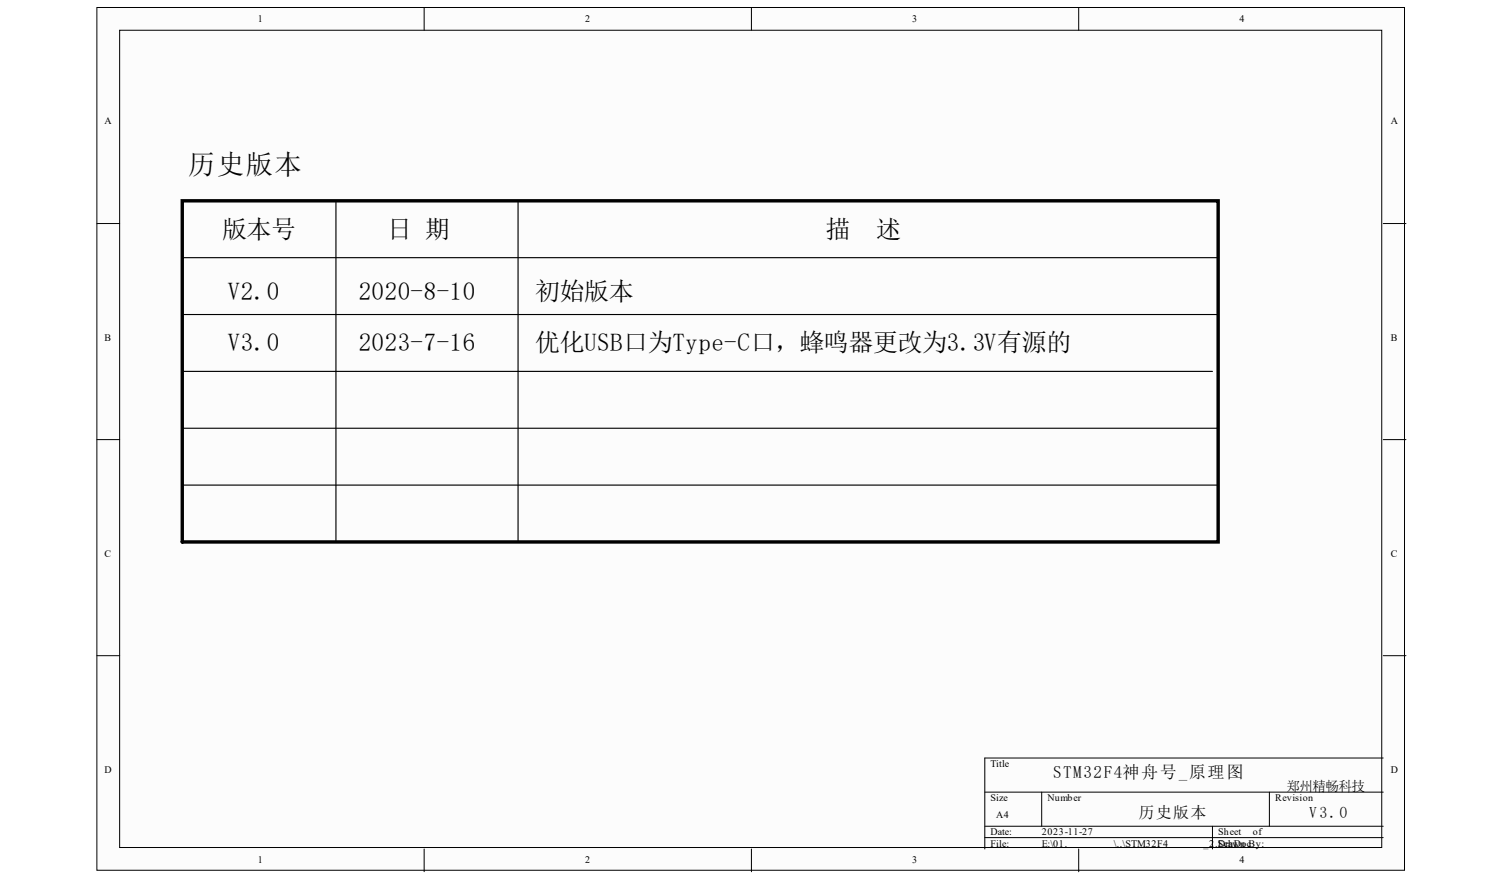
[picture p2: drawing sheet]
<svg xmlns="http://www.w3.org/2000/svg" width="130mm" height="76mm" viewBox="0 0 130 76" stroke-linecap="round" stroke-linejoin="round" font-family="sans-serif">
<defs><g id="words">
<text font-size="2.4" x="16.2" y="15">历史版本</text>
<g font-size="2.2">
<text x="19.2" y="20.5">版本号</text>
<text x="33.4" y="20.5">日 期</text>
<text x="71.2" y="20.5">描</text>
<text x="75.6" y="20.5">述</text>
<text x="19.7" y="25.9">V2.0</text>
<text x="31" y="25.9">2020-8-10</text>
<text x="46.2" y="25.9">初始版本</text>
<text x="19.7" y="30.3">V3.0</text>
<text x="31" y="30.3">2023-7-16</text>
<text x="46.2" y="30.3">优化USB口为Type-C口，蜂鸣器更改为3.3V有源的</text>
</g>
<text font-size="1.5" x="90.9" y="67.1">STM32F4神舟号_原理图</text>
<g font-size="1.4">
<text x="98.3" y="70.6">历史版本</text>
<text x="113" y="70.6">V3.0</text>
</g>
<text font-size="1.2" x="111" y="68.2">郑州精畅科技</text>
<g font-size=".9">
<text x="22.2" y="1.9">1</text>
<text x="50.5" y="1.9">2</text>
<text x="78.7" y="1.9">3</text>
<text x="107" y="1.9">4</text>
<text x="9" y="10.7">A</text>
<text x="120.1" y="10.7">A</text>
<text x="9" y="29.4">B</text>
<text x="120.1" y="29.4">B</text>
<text x="9" y="48">C</text>
<text x="120.1" y="48">C</text>
<text x="9" y="66.7">D</text>
<text x="85.5" y="66.2">Title</text>
<text x="85.5" y="69.1">Size</text>
<text x="86" y="70.6">A4</text>
<text x="90.4" y="69.1">Number</text>
<text x="110.1" y="69.1">Revision</text>
<text x="120.1" y="66.7">D</text>
<text x="22.2" y="74.5">1</text>
<text x="50.5" y="74.5">2</text>
<text x="78.7" y="74.5">3</text>
<text x="85.5" y="72.1">Date:</text>
<text x="85.5" y="73">File:</text>
<text x="89.9" y="72.1">2023-11-27</text>
<text x="89.9" y="73">E:\01.</text>
<text x="96.1" y="73">\..\STM32F4</text>
<text x="103.9" y="73">_2.SchDocBy:</text>
<text x="105.1" y="72.1">Sheet</text>
<text x="105.1" y="73">Drawn</text>
<text x="107" y="74.5">4</text>
<text x="108.1" y="72.1">of</text>
</g>
</g></defs>
<g fill="#fffcf8" stroke="#000" stroke-width=".09">
<path d="M8.4 .6h112.8v74.5h-112.8z"/>
<path d="M10.3 2.6h109v70.5h-109z"/>
</g>
<g fill="none" stroke="#000" stroke-width=".09">
<path d="M8.4 19.3h1.9M36.6 .6v2M64.9 .6v2M93.1 .6v2M119.4 19.3h2M8.4 37.9h1.9M119.4 37.9h2M8.4 56.6h1.9M119.4 56.6h2M36.6 73.3v1.9M64.9 73.3v1.9M85 68.4h34.4"/>
<path d="M85 71.3h34.4M85 72.3h34.4M89.9 68.4v2.9M93.1 73.3v1.9M104.7 71.3v2M109.6 68.4v2.9M119.4 65.4h-34.4v7.9"/>
</g>
<path d="M15.7 17.3h89.4v29.5h-89.4z" fill="none" stroke="#000" stroke-width=".29"/>
<path d="M29 17.3v29.5M44.7 17.3v29.5M15.7 22.2h89.4M15.7 27.1h89.4M15.7 32h89M15.7 37h89.4M15.7 41.9h89.4" fill="none" stroke="#000" stroke-width=".1"/>
<use href="#words"/>
</svg>
